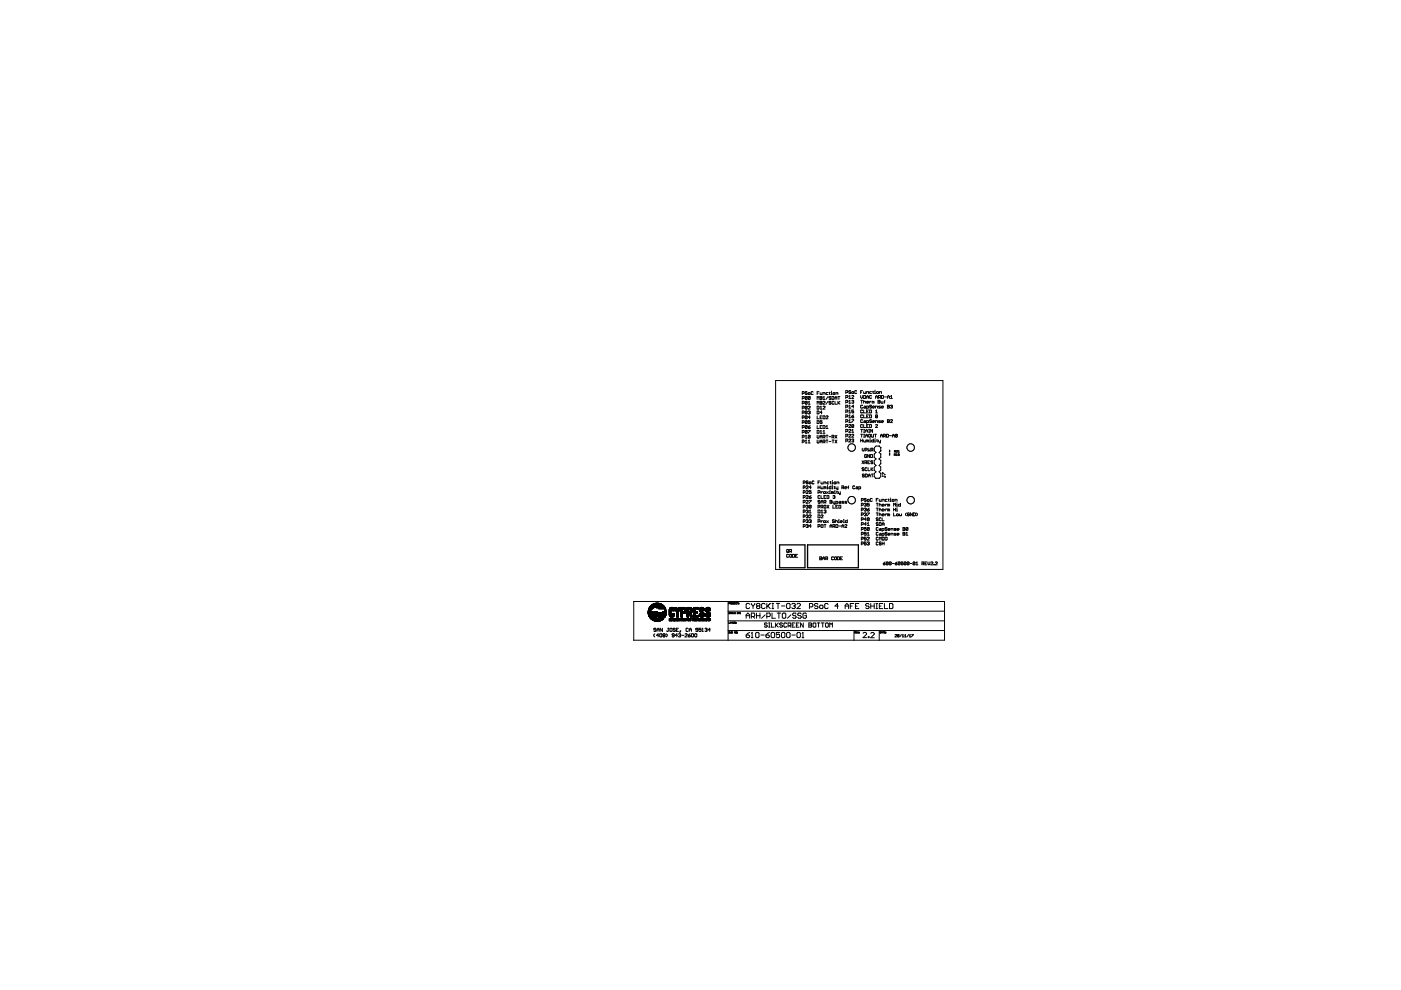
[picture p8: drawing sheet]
<svg xmlns="http://www.w3.org/2000/svg" width="297mm" height="210mm" viewBox="0 0 297 210" stroke-linecap="round" stroke-linejoin="round" font-family="sans-serif">
<path d="M165.3 115.5h5.4v4.9h-5.4zM171.2 115.5h10.8v4.9h-10.8z" fill="none" stroke="#000" stroke-width=".28"/>
<g fill="none" stroke="#000" stroke-width=".21">
<path d="M164.4 80.7h35.5v40h-35.5zM170.1 83.4h.4l-.1-.4h-.3v.7M170.1 84.5h.3l.1-.3-.4-.1v.6M170.1 85.5l.4-.1-.1-.3h-.3v.6M170.1 86.5h.3l.1-.3-.4-.1v.6M170.1 87.6l.4-.1-.1-.4h-.3v.7M170.1 88.6h.3l.1-.3-.4-.1v.6M170.1 89.6l.4-.1-.1-.3h-.3v.6M170.1 90.6l.4-.1-.1-.3h-.3v.6M170.1 91.7l.4-.1-.1-.4h-.3v.7M170.1 92.7l.4-.1-.1-.3h-.3v.6M170.1 93.7l.4-.1-.1-.3h-.3v.6"/>
<path d="M170.7 92.5l.2-.2v.6M170.7 93.5l.2-.2v.6M170.7 92.9h.4M170.7 93.9h.4M171.1 83.1h-.4l.1 .3h.3l-.1 .3-.3-.2M171.1 84.2h-.4v.4M171.1 85.2h-.4v.4M171.1 86.2h-.4v.4M171.1 87.2h-.4v.5M171.1 88.3h-.4v.4M171.1 89.3l-.3-.1-.1 .5M171.1 90.3h-.4v.4"/>
<path d="M171.1 91.4l-.3-.2-.1 .6M171.1 84.2v.4h-.4M171.1 85.2v.4h-.4M171.1 86.2v.4h-.4M171.1 87.2v.5h-.4M171.1 88.3v.4h-.4M171.1 89.3v.4h-.4M171.1 90.3v.4h-.4M171.1 91.4v.4h-.4M171.1 84.2l-.4 .4M171.1 85.2l-.4 .4M171.1 86.2l-.4 .4"/>
<path d="M171.1 87.2l-.4 .5M171.1 88.3l-.4 .4M171.1 89.3l-.4 .4M171.1 90.3l-.4 .4M171.1 91.4l-.4 .4M171.4 86.2h.4l-.4 .5h.4M171.4 87.2l.3-.1v.4M171.4 90.5h.3l.1 .2-.4 .1zM171.4 91.2h.4l-.4 .7M171.4 85.7h.4M171.4 85.3l.2-.2v.6M171.4 93.5l.2-.2v.6"/>
<path d="M171.4 93.9h.4M171.4 83.2l.4 .2-.1 .3-.3-.2zM171.6 87.5h.1M171.7 87.5v.3l-.3-.1M171.8 84.2v.4h-.4M171.8 89.2h-.4v.3h.4l-.1 .3-.3-.1M171.8 92.4v.4h-.4M171.8 84.2h-.4v.4M171.8 92.4l-.4-.1v.5M171.8 84.2l-.4 .4M171.8 88.5h-.4l.3-.3v.6M171.8 90.2l-.4 .3"/>
<path d="M171.8 92.4l-.4 .4M172.4 83.1h-.4l.1 .6 .3-.2M173.2 83.4h.3M173.2 84.7v-.6l.3 .2 .2-.2v.6M173.2 85.7v-.6l.3 .2 .2-.2v.6M173.2 86.1l.5 .1-.2 .5h-.3zM173.2 87.1l.5 .1-.2 .6h-.3zM173.2 88.2v.6h.5M173.2 89.2l.5 .1-.2 .5h-.3zM173.2 90.2v.6h.5M173.2 91.2l.5 .2-.2 .5h-.3zM173.2 92.3l.2 .6 .3-.1v-.5"/>
<path d="M173.2 93.3l.2 .6 .3-.1v-.5M173.7 83h-.5v.7M173.9 83.2l.1 .5h.3v-.5M173.9 84.1l.4 .1-.1 .5h-.3zM173.9 85.1l.4 .1-.1 .5h-.3zM173.9 92.9v-.4l.2-.2 .2 .2v.4M173.9 93.9v-.4l.2-.2 .2 .2v.4M173.9 84.4h.3M173.9 85.4h.3M173.9 86.7h.4M173.9 86.3l.2-.2v.6M173.9 91.5l.2-.3v.7"/>
<path d="M173.9 88.5h.2M173.9 90.5h.2M173.9 91.9h.4M173.9 92.6h.4M173.9 93.6h.4M174.3 88.2h-.4v.6h.4M174.3 89.2h-.4v.3h.4l-.1 .3-.3-.1M174.3 90.2h-.4v.6h.4M174.3 87.5h-.4l.3-.4v.7M174.5 83.7v-.5h.3l.1 .5M174.5 88.2l.4 .1-.1 .5h-.3zM174.5 90.2l.4 .1-.1 .5h-.3z"/>
<path d="M174.5 92.7h.3l.1-.3-.4-.1v.6M174.5 93.7h.3l.1-.3-.4-.1v.6M174.5 85.2h.4l-.4 .5h.4M174.5 86.2h.4l-.4 .5h.4M174.5 84.7h.4M174.5 84.3l.2-.2v.6M174.5 91.5l.2-.3v.7M174.5 91.9h.4M174.7 92.7l.2 .2M174.7 93.7l.2 .2M175.1 88.3h.5l-.5 .5h.5M175.1 90.8h.5"/>
<path d="M175.1 90.4l.2-.2v.6M175.1 92.3h.5M175.1 93.3h.5M175.3 92.3v.6M175.3 93.3v.6M175.6 83.2l-.5 .2 .1 .3h.4M175.6 84.1l-.5 .6M175.6 85.1l-.5 .6M175.8 83.2h.2M175.8 92.6h.4M175.8 93.6h.4M175.9 83.1l.1 .6"/>
<path d="M176.2 84.2h-.4l.4 .3-.1 .2-.3-.1M176.2 85.2h-.4l.4 .3-.1 .2-.3-.1M176.2 83.7h.2M176.2 83.2l.1 .5M176.3 82.9v.1M176.4 84.1l.4 .1-.1 .5h-.3zM176.4 92.7l.4-.1-.1-.3h-.3v.6M176.4 93.3h.4M176.6 83.4l.3-.2 .1 .3-.3 .2zM176.6 93.3v.6M176.6 92.7l.2 .2M176.8 85.2h-.4v.4h.4"/>
<path d="M177 84.7v-.4l.2-.2 .2 .2v.4M177 85.1v.6h.4M177 84.4h.4M177 92.3l.4 .6M177 93.3l.4 .6M177.2 83.7v-.5l.5 .2v.3M177.4 92.3l-.4 .6M177.4 93.3l-.4 .6M177.7 85.1v.6M177.7 84.1h.4M177.8 85.4l.3 .3M177.9 84.1v.6"/>
<path d="M178.1 85.1l-.4 .4M179.3 83.2h.3l.1-.3-.4-.1v.6M179.3 86.3h.3l.1-.3-.4-.1v.6M179.3 84.3h.3l.1-.4h-.4v.6M179.3 89.4h.3l.1-.3-.4-.1v.6M179.3 85.3h.3l.1-.3-.4-.1v.6M179.3 87.4h.3l.1-.4-.4-.1v.6M179.3 88.4h.3l.1-.3-.4-.1v.6M179.3 90.4h.3l.1-.3-.4-.1v.6M179.3 91.5h.3l.1-.4-.4-.1v.7M179.3 92.5h.3l.1-.3-.4-.1v.6M179.3 93.5h.3l.1-.3-.4-.1v.6"/>
<path d="M180 93.2h.4l-.4 .5h.4M180 84.5h.4M180 85.5h.4M180 86.5h.4M180 87.5h.4M180 88.6h.4M180 90.1h.4l-.4 .5h.4M180 92.2h.4l-.4 .5h.4M180 91.1h.4l-.4 .6h.4M180 84.1l.2-.2v.6M180 85.1l.2-.2v.6M180 86.1l.2-.2v.6"/>
<path d="M180 87.1l.2-.2v.6M180 88.2l.2-.2v.6M180 89.2l.2-.2v.6M180 89.6h.4M180.4 82.9l-.3-.1-.1 .2 .4 .3h-.4M180.6 83.9h.4l-.4 .6h.4M180.6 88.3h.3l.1 .2-.3 .1zM180.6 92.2h.4l-.4 .5h.4M180.6 85l.3-.1v.3M180.6 89h.4l-.4 .6M180.6 93.2l.3-.1v.3M180.6 91.7h.4"/>
<path d="M180.6 91.2l.2-.2v.7M180.7 83l.3 .1-.1 .3-.3-.1zM180.8 85.2h.1M180.8 93.4h.1M180.9 85.2v.3l-.3-.1M180.9 93.4v.3l-.3-.1M181 86.9h-.4v.3h.4l-.1 .3-.3-.1M181 90.1l-.1 .5-.3-.1M181 90.1h-.4v.4M181 86.2h-.4l.3-.3v.6M181 88l-.4 .3M181 90.1l-.4 .4"/>
<path d="M181.6 82.9h-.4v.4h.4M182.5 83.1h.2M182.5 83.9v.4l.2 .2 .2-.2v-.4M182.5 93.1v.6M182.5 84.9h.4M182.5 91h.4M182.5 92.1h.4M182.5 93.4h.4M182.7 84.9v.6M182.7 91v.7M182.7 92.1v.6M182.8 97.7l.4 .6"/>
<path d="M182.8 95v.4l.2 .3 .2-.3v-.4M182.9 86h-.4l.1 .5 .3-.1M182.9 87h-.4l.1 .5 .3-.1M182.9 88.1h-.4l.1 .5 .3-.1M182.9 90.1h-.4l.1 .5 .3-.1M182.9 82.8h-.4v.6M182.9 89.1h-.4l.1 .5 .3-.1M182.9 93.1v.6M183.1 83l.1 .4h.3v-.4M183.1 83.9h.4l-.1 .6h-.3zM183.1 85.2l.3-.1 .1 .4M183.1 86.9v.6h.4"/>
<path d="M183.1 88v.6h.4M183.1 90v.6h.4M183.1 92.7h.2M183.1 93.3l.1 .4h.3v-.4M183.1 84.9v.6M183.1 91h.2M183.1 91.7h.2M183.1 92.1h.2M183.2 97.7l-.4 .6M183.2 99.3h-.4l.4 .3-.1 .2-.3-.1M183.2 86.1l.3 .1v.3h-.3v-.2h.3M183.2 89.2l.3 .1v.3h-.3v-.2h.3"/>
<path d="M183.2 91v.7M183.2 92.1v.6M183.4 98.1h.3l.1-.3-.4-.1v.6M183.4 95.4h.3l.2-.3-.5-.1v.7M183.5 91.7v-.5l.2-.2 .2 .2v.5M183.5 92.7v-.4l.2-.2 .2 .2v.4M183.5 91.4h.4M183.5 92.4h.4M183.6 98.1l.2 .2M183.7 96.5h-.4l.1 .5 .3-.1v-.2h-.2M183.7 83.4v-.4h.4v.4M183.7 85.3h.4v-.2l-.4 .1 .2 .3h.2"/>
<path d="M183.7 86.5l.4-.1v-.3h-.4v.6M183.7 89.6l.4-.1v-.3h-.4v.6M183.7 84.5v-.4l.3-.2 .1 .2v.4M183.7 84.2h.4M183.7 87.2h.3M183.7 88.3h.3M183.7 90.3h.3M183.8 99.3h-.4v.4h.4M184 93.4l-.3-.1v.4M184 93.4h.1v.3M184 93.4v.3M184 98h.2"/>
<path d="M184 99.2v.6h.4M184.1 95v.7l.2-.3 .2 .3v-.7M184.1 86.9h-.4v.6h.4M184.1 88h-.4v.6h.4M184.1 90h-.4v.6h.4M184.2 92.2h.4l-.1 .5-.3-.1zM184.2 91h.2M184.2 91.7h.2M184.3 91v.7M184.4 96.4v.6l-.4-.6v.6M184.4 86.9l.4 .1-.1 .5h-.3zM184.4 88l.4 .1-.1 .5h-.3z"/>
<path d="M184.4 90l.4 .1-.1 .5h-.3zM184.4 93.3l.1 .4M184.4 93.7h.2M184.4 85.1v.4M184.4 97.7h-.4v.6h.4M184.5 93v.1M184.6 96.4l.4 .1-.1 .5h-.3zM184.7 85.1l-.3 .2M184.7 99.2v.6M184.7 95.4l.4-.1-.1-.3h-.3v.7M184.8 99.5l.3 .3M184.8 83l-.4 .1 .1 .3h.3"/>
<path d="M184.8 83.9h-.4v.5h.4M184.8 86h-.4l.4 .3-.1 .2-.3-.1M184.8 89.1h-.4l.4 .3-.1 .2-.3-.1M184.8 92.1l.1 .6 .3-.1v-.5M184.9 95.4l.2 .3M185 91v.7l-.4-.7v.7M185 83h.2M185 86.3h.4l-.1-.2-.3 .1 .1 .3h.2M185 89.4h.4l-.1-.2-.3 .1 .1 .3h.2M185 97.8h-.4l.4 .3v.2l-.4-.1M185.1 99.2l-.4 .4M185.1 85.2l-.2-.1v.4"/>
<path d="M185.1 82.9l.1 .5M185.1 85.2v.3M185.1 85.2h.2v.3M185.2 93.1v.6h-.3l-.1-.3 .4-.1M185.4 97.7h.1M185.4 95.5h.1M185.4 95.6l.3 .3M185.4 96.9v.1M185.4 97l.3 .3M185.4 99.7h.1M185.4 99.7l.3 .3M185.4 96.3v.7"/>
<path d="M185.4 83l.1 .4M185.4 83.4h.2M185.4 93.3l.1 .4M185.4 93.7h.2M185.4 92.1h.4M185.5 82.7v.1M185.5 93v.1M185.6 87.5h.5M185.6 89.6v-.4h.3l.2 .4M185.6 90.1h.5l-.5 .5h.5M185.6 87.1l.2-.2v.6M185.6 84.2h.5"/>
<path d="M185.6 84.5v-.4l.2-.2 .3 .2v.4M185.6 86.5v-.4l.5 .1v.3M185.6 92.1v.6M185.7 95.9h.1M185.7 98.6v.1M185.7 98.7l-.3 .3v.7M185.7 97.3l-.3 .3v.7l.3 .4M185.7 95.9l-.3 .4M185.7 97.3h.1M185.7 98.7h.1M185.8 93.3h.3M185.9 83l.4 .1-.1 .3-.4-.1z"/>
<path d="M185.9 93.2l.2 .5M186.1 88.1l-.2 .5-.3-.1M186.1 88.1l-.4-.1-.1 .5M186.1 88.1l-.5 .4M186.2 84.9l.4 .1-.1 .5h-.3zM186.2 85.2h.3M186.3 93.3v.3l.4 .1M186.3 84.3h.3l.1-.4h-.4v.6M186.4 95.9l.4 .4M186.4 97.3h.1M186.4 98.7l.3 .3v.7l-.3 .4 .3 .3M186.4 95.9h.1"/>
<path d="M186.4 98.7h.1M186.4 97.3l.4 .4M186.5 83.4v-.4h.3l.1 .4M186.5 84.3l.2 .2M186.7 86.1l-.4 .1 .4 .2-.4 .1M186.7 89.2l-.4 .1 .4 .2-.1 .1h-.3M186.7 93.3v.5l-.2 .1M186.7 92.7v-.4l.2-.2 .2 .2v.4M186.7 92.4h.4M186.7 96.9h.1M186.7 95.6h.1M186.7 95.6l-.3 .3"/>
<path d="M186.7 94.9h.1M186.7 94.9v.7M186.7 96.3v.7M186.7 97.6v.7M186.7 98.3h.1M186.7 98.3l-.3 .4M186.7 97l-.3 .3M186.7 96.3h.1M186.8 94.9l-.4-.3h-.7l-.3 .3v.7M186.8 85.1l.1 .4h.3v-.4M186.9 83.9h.4l-.1 .6h-.3zM186.9 86.3h.4l-.1-.2-.3 .1v.2l.3 .1"/>
<path d="M186.9 89.4h.4l-.1-.2-.3 .1v.2l.3 .1M187.3 92.5l.4-.1-.1-.3h-.3v.6M187.4 85.2h.2M187.5 92.5l.2 .2M187.5 84.2h.4M187.6 84.9l-.1 .6M188 92.1l.4 .1-.1 .5h-.3zM188.2 85.9l.4 .1-.1 .5h-.3zM188.2 84.2h.4M188.2 84.5v-.4l.2-.2 .2 .2v.4M188.2 89l.4 .1-.1 .5h-.3zM188.2 86.2h.3"/>
<path d="M188.2 89.3h.3M188.6 92.4h.4M188.8 84.5h.4M188.8 86l.3-.1v.3M188.8 89.1h.4l-.4 .5h.4M188.8 84.1l.2-.2v.6M189 86.2h.1M189.1 86.2v.3l-.3-.1M189.2 92.7v-.4l.2-.2 .2 .2v.4M189.2 92.4h.4M189.6 96.5l.2-.2-.2-.1v.4M189.6 95.8l.3-.2-.3-.1v.4"/>
<path d="M189.7 96.5l.1 .1M189.8 95.8l.1 .1M190 96.3l.1-.1v.4M190 96.6h.2M190 95.6h.3l-.3 .3h.3M190.2 92.2v.4h-.4M190.2 92.2l-.3-.1-.1 .5M190.2 92.2l-.4 .4M190.4 96.3h.2v.2h-.2M190.4 96.3h.1M190.4 96.3l.2 .1M190.4 95.9h.3"/>
<path d="M190.4 95.6l.2-.1v.4M166.8 116.6h.4l-.1 .5-.3-.1zM167 116.9l.2 .2M167.2 117.6h-.4v.4h.4M167.4 116.9l.4-.1-.1-.3h-.3v.6M167.5 117.5l.3 .1-.1 .6-.3-.2zM167.6 116.9l.2 .2M168 117.5l.5 .1-.1 .6h-.4zM168.7 117.8h.2M169.1 117.5h-.4v.7h.4M170.3 102.4l.4-.1-.1-.3h-.3v.6M170.3 103.4h.3l.1-.3-.4-.1v.6"/>
<path d="M170.3 104.5l.4-.1-.1-.4h-.3v.6M170.3 105.5l.4-.1-.1-.3h-.3v.6M170.3 106.5l.4-.1-.1-.3h-.3v.6M170.3 107.5l.4-.1-.1-.3h-.3v.6M170.3 108.6l.4-.1-.1-.4h-.3v.7M170.3 109.6h.3l.1-.3-.4-.1v.6M170.3 110.6l.4-.1-.1-.3h-.3v.6M170.3 111.6h.3l.1-.3-.4-.1v.6M170.9 103.1h.4l-.4 .5h.4M170.9 104.1h.4l-.4 .5h.4M170.9 105.2h.4l-.4 .5h.4M170.9 106.2h.4l-.4 .5h.4"/>
<path d="M170.9 107.2l.3-.1v.3M170.9 108.2l.3-.1v.4M170.9 109.3l.3-.1v.3M170.9 110.3l.3-.1v.3M170.9 111.3l.3-.1v.3M171.1 107.4h.1M171.1 108.5h.1M171.1 109.5h.1M171.1 110.5h.1M171.1 111.5h.1M171.2 107.4v.3l-.3-.1M171.2 108.5v.3l-.3-.1"/>
<path d="M171.2 109.5v.3l-.3-.1M171.2 110.5v.3l-.3-.1M171.2 111.5v.3l-.3-.1M171.3 102.1l-.3-.1-.1 .2 .4 .3h-.4M171.6 108.4l.2-.3v.7M171.6 102.3l.3-.1 .1 .3-.3 .1zM171.6 105.4h.3l.1 .2-.3 .1zM171.6 106.1h.4l-.4 .6M171.6 109.3h.4l-.4 .5h.4M171.6 110.3l.3-.1v.3M171.6 108.8h.4M171.8 110.5h.1"/>
<path d="M171.9 110.5v.3l-.3-.1M172 104h-.4v.4h.4l-.1 .2-.3-.1M172 107.2l-.1 .5-.3-.1M172 107.2l-.3-.1-.1 .5M172 103.3h-.4l.3-.3v.6M172 111.5h-.4l.3-.3v.6M172 105.1l-.4 .3M172 107.2l-.4 .4M172.6 102.1h-.4v.4h.4M173.4 102.3h.3M173.4 104.5h.4l.1-.4-.5-.1v.6M173.4 103v.6"/>
<path d="M173.4 107.5h.4l.1-.3-.5-.1v.6M173.4 108.1l.5 .1-.1 .6h-.4zM173.4 109.2l.5 .1-.1 .5h-.4zM173.4 110.6h.4l.1-.3-.5-.1v.6M173.4 111.6h.4l.1-.3-.5-.1v.6M173.4 103.3h.5M173.8 118.1l.4 .1-.1 .5h-.3zM173.8 118.4h.3M173.9 102h-.5v.6M173.9 105.2h-.5l.1 .5 .4-.1M173.9 106.2l-.4-.1-.1 .2 .5 .3h-.5M173.9 103v.6"/>
<path d="M174.1 108.4l.2-.3v.7M174.1 102.2l.1 .4h.3v-.4M174.1 103.2l.1 .4h.3v-.4M174.1 106.7v-.4l.2-.2 .2 .2v.4M174.1 107.5h.3l.1-.3-.4-.1v.6M174.1 109.3h.4l-.4 .5h.4M174.1 111.3h.4l-.1 .5-.3-.1zM174.1 104.2v.4M174.1 105.1v.6h.4M174.1 110.4v.4M174.1 106.4h.4M174.1 108.8h.4"/>
<path d="M174.3 107.5l.2 .2M174.4 104.2l-.3 .3M174.4 110.4l-.3 .2M174.4 118.7v-.4l.2-.2 .2 .2v.4M174.4 118.4h.4M174.6 110.5l.3-.1 .1 .3-.3 .1zM174.7 104.2l.3 .2-.1 .2-.3-.1zM174.7 102.6v-.4h.3l.1 .4M174.7 106.5l.4-.1-.1-.3h-.3v.6M174.7 107.2h.4l-.1 .5-.3-.1zM174.7 108.2l.3-.1v.4M174.7 105.4h.2"/>
<path d="M174.7 111.2h.4M174.9 103.3v.3M174.9 111.2v.6M174.9 103.3h.2v.3M174.9 103.3l-.2-.1v.4M174.9 106.5l.2 .2M174.9 108.5h.1M175 108.5v.3l-.3-.1M175.1 118.5l.4-.1-.1-.3h-.3v.6M175.1 105.1h-.4v.6h.4M175.2 104.2l.4 .4M175.2 110.4l.4 .4"/>
<path d="M175.3 118.5l.2 .2M175.3 105.1l.4 .1-.1 .5h-.3zM175.3 103.6h.3M175.3 103.2l.2 .4M175.3 107.1l.4 .6M175.5 102.9v.1M175.6 110.4l-.4 .4M175.6 104.2l-.4 .4M175.7 102.2l-.4 .1 .2 .3h.2M175.7 107.1l-.4 .6M175.9 104.6h.2M175.9 104.2l.1 .4"/>
<path d="M176 106.1l.4 .1-.1 .5h-.3zM176 111.8v-.4l.2-.2 .2 .2v.4M176 102.2h.2M176 103.9v.1M176 106.4h.3M176 111.5h.4M176.1 102.1l.1 .5M176.2 103v.6h-.3l-.1-.3 .4-.1M176.4 102.2l.1 .4M176.4 103.2l.1 .4M176.4 102.6h.2M176.4 103.6h.2"/>
<path d="M176.5 101.9v.1M176.5 102.9v.1M176.5 104.4v.2M176.5 104.4l-.2-.2v.4M176.5 104.4h.2v.2M176.6 105.2l.3-.1v.3M176.6 111.6h.3l.1-.3-.4-.1v.6M176.6 106.3v.3l.4 .1M176.6 107.1v.6h.4M176.7 118.2h-.4v.4h.4M176.8 102.3l.3-.1 .1 .3-.3 .1zM176.8 103.2h.2"/>
<path d="M176.8 105.4h.1M176.8 111.6l.2 .2M176.9 110.3h-.4l.4 .3-.1 .2-.3-.1M176.9 104.2l.1 .4M176.9 105.4v.3l-.3-.1M176.9 103.1l.1 .5M176.9 104.6h.2M177 103.9v.1M177 106.3v.5l-.2 .1M177.1 118.1l.3 .1-.1 .5-.3-.1zM177.1 110.5l.3-.1 .1 .4M177.1 110.2v.6"/>
<path d="M177.2 103.2v.3l.5 .1M177.2 106.7h.3l.2-.3-.5-.1v.6M177.2 111.2l.5 .1-.2 .5h-.3zM177.2 107.4h.2M177.3 104.2h.2M177.4 102.6v-.4h.4l.1 .4M177.4 104.1l.1 .5M177.6 118.1l.4 .1-.1 .5h-.3zM177.7 107.1h-.5v.6h.5M177.7 103.2v.5l-.3 .1M177.8 110.4l.1 .4M177.8 104.2v.3l.4 .1"/>
<path d="M177.8 110.8h.2M177.9 107.1l.4 .1-.1 .5h-.3zM177.9 110.1v.1M177.9 111.5h.4M178 106.3l.3 .1v.3h-.3v-.2h.3M178.2 104.2v.6l-.2 .1M178.2 110.6h.4l-.1-.2-.3 .1v.2l.3 .1M178.2 118.4h.2M178.5 103.4h.3l.1-.3-.4-.1v.6M178.5 111.8v-.4l.2-.2 .2 .2v.4M178.5 111.5h.4M178.6 118.1h-.4v.6h.4"/>
<path d="M178.7 103.4l.2 .2M178.8 110.2l.1 .6M178.8 110.8h.2M178.9 106.3l-.4 .1 .4 .2-.4 .1M179.1 103.4h.4l-.1-.2-.3 .1 .1 .3h.2M179.1 111.3h.4l-.4 .5h.4M179.5 106.3l-.4 .1 .4 .2-.4 .1M179.6 110.2v.6h-.3l-.1-.3 .4-.1M179.7 103.3h.3M180 103l-.1 .6M181.2 103.1h-.4l.1 .5 .3-.1M181.5 103.2l.3 .1v.3h-.3v-.2h.3"/>
<path d="M182.1 103.6l.4-.1-.1-.3h-.3v.6M182.6 106.1l.4-.1-.1-.3h-.3v.6M182.6 107.1l.4-.1-.1-.3h-.3v.6M182.6 108.1l.4-.1-.1-.3h-.3v.7M182.6 109.2l.4-.1-.1-.3h-.3v.6M182.6 110.2l.4-.1-.1-.3h-.3v.6M182.6 111.2l.4-.1-.1-.3h-.3v.6M182.6 112.2l.4-.1-.1-.3h-.3v.7M182.6 113.3l.4-.1-.1-.3h-.3v.6M182.6 114.3l.4-.1-.1-.3h-.3v.6M182.6 115.3l.4-.1-.1-.3h-.3v.6M183.3 100.6h-.5l.1 .2 .4 .1-.1 .2-.4-.1"/>
<path d="M183.3 107.8l.3-.1v.3M183.3 106.8l.3-.1v.3M183.3 108.9l.3-.1v.3M183.5 107h.1M183.5 108h.1M183.5 109.1h.1M183.5 100.5l.4 .1-.1 .5h-.3zM183.6 107v.3l-.3-.1M183.6 108v.4l-.3-.2M183.6 109.1v.3l-.3-.1M183.7 110.1h-.4l.3-.3v.6M183.7 111.1h-.4l.3-.3v.6"/>
<path d="M183.7 105.8h-.4l.4 .3-.1 .2-.3-.1M183.7 111.8h-.4v.3h.4l-.1 .4-.3-.1M183.7 112.9h-.4v.3h.4l-.1 .3-.3-.1M183.7 113.9h-.4v.3h.4l-.1 .3-.3-.1M183.7 114.9h-.4v.3l.3-.1 .1 .3h-.4M183.9 114h.4l-.4 .5h.4M183.9 108h.3l.1 .2-.3 .2zM183.9 108.8h.4l-.4 .6M183.9 115l.3-.1v.3M183.9 111l.2-.2v.6M183.9 113.1l.2-.2v.6M183.9 111.4h.4"/>
<path d="M183.9 113.5h.4M184 105.9l.3 .1-.1 .3-.3-.1zM184.1 115.2h.1M184.1 101.1v-.4l.2-.2 .2 .2v.4M184.1 100.8h.4M184.2 115.2v.3l-.3-.1M184.3 106.7h-.4v.3l.3-.1 .1 .3h-.4M184.3 109.9l-.1 .5-.3-.1M184.3 112v.4h-.4M184.3 112l-.3-.2-.1 .6M184.3 109.9l-.3-.1-.1 .5M184.3 107.7l-.4 .3"/>
<path d="M184.3 109.9l-.4 .4M184.3 112l-.4 .4M184.7 100.5h.4M184.9 100.5v.6M184.9 105.8h-.4l.1 .5 .3-.1M185.4 101v.1M185.4 101.1l.3 .3M185.7 101.4h.1M185.7 101.4h.7M185.7 100l-.3 .4v.7M185.7 100v.1M185.8 106.7h.4"/>
<path d="M185.8 107.7h.4M185.8 108.8h.4M185.8 106h.2M186 106.7v.6M186 107.7v.7M186 108.8v.6M186.2 110.9h-.4l.4 .4h-.4M186.2 112h-.4v.4h.4M186.2 109.9h-.4l.4 .3-.1 .2-.3-.1M186.2 114h-.4v.4h.4M186.2 113h-.4v.4h.4M186.2 105.7h-.4v.6"/>
<path d="M186.2 115h-.4v.4h.4M186.4 101.4h.1M186.4 109.1l.3-.1 .1 .4M186.4 107l.3-.1 .1 .4M186.4 105.9l.1 .4h.3v-.4M186.4 110.8l.4 .1-.1 .5h-.3zM186.4 106.7v.6M186.4 107.7v.7M186.4 108.8v.6M186.4 114.5v-.6l.2 .2 .2-.2v.6M186.4 108l.3-.1 .1 .5M186.5 112.1h.3v.4h-.3v-.3h.3"/>
<path d="M186.5 113.1l.3 .1v.3h-.3v-.2h.3M186.7 100.4h.1M186.7 100.4v.7l-.3 .3M186.8 115h-.4l.4 .4h-.4M186.8 109.9h-.4l.1 .5 .3-.1M187 108.1h.5l-.2-.2-.3 .1 .1 .4h.2M187 107.1h.5l-.2-.2-.3 .1v.2l.3 .1M187 114h.5l-.2 .5-.3-.1zM187 109.2h.5l-.2-.2-.3 .1v.2l.3 .1M187 109.8v.6h.5M187 106.3v-.4l.5 .1v.3M187 111.4v-.4l.2-.2 .3 .2v.4"/>
<path d="M187 112.5h.3l.2-.4h-.5v.6M187 113.5h.3l.2-.3-.5-.1v.6M187 114.9v.6M187 111.1h.5M187 115.2h.5M187.1 100.6v-.4l.6 .4M187.1 100.9v.1M187.1 101h.5v.3M187.3 119.5h.3l.1 .2-.3 .1zM187.5 114.9v.6M187.7 106.9v.4M187.7 107.9v.5"/>
<path d="M187.7 109v.4M187.7 113.9l.4 .1-.1 .5h-.3zM187.7 119.1l-.4 .4M188 106.9l-.3 .2M188 107.9l-.3 .2M188 109l-.3 .2M188.1 112l-.3-.2-.1 .3h.3l.1 .3h-.4M188.1 105.9l-.4 .1 .1 .3h.3M188.1 113h-.4l.4 .3-.1 .2-.3-.1M188.3 105.9h.2M188.3 112.2h.4l-.1-.1h-.3v.3l.3 .1M188.3 113.3h.4l-.1-.2-.3 .1v.2l.3 .1"/>
<path d="M188.3 119.3l-.3-.2-.1 .6M188.3 119.3v.4h-.4M188.3 119.3l-.4 .4M188.4 109.1h.2v.3M188.4 107l-.2-.1v.4M188.4 108l-.2-.1v.5M188.4 109.1l-.2-.1v.4M188.4 107h.2v.3M188.4 108h.2v.4M188.4 105.8l.1 .5M188.4 107v.3M188.4 108v.4"/>
<path d="M188.4 109.1v.3M188.7 106.3h.2M188.7 105.9l.1 .4M188.8 105.6v.1M188.9 112.5v-.4h.4v.4M188.9 113.5v-.4h.3l.1 .4M189 119.3l-.4-.2-.1 .6M189 119.3l-.2 .5-.3-.1M189 119.3l-.5 .4M189.1 106l.3-.1 .1 .3-.2 .1zM189.2 119.5h.4M189.5 107.3v-.6l.2 .2 .2-.2v.6"/>
<path d="M189.5 107.7v.7M189.5 108.8v.6h.4M189.5 108h.4M189.8 106.3v-.4l.4 .1v.3M189.8 119.5h.3l.1 .2-.3 .1zM189.9 107.7v.7M190 113.1h-.3v.2l.3 .1-.4 .1M190 112.1h-.3v.1l.3 .2-.4 .1M190.1 106.9l.1 .4M190.1 109.1l.3-.1 .1 .3-.3 .1zM190.1 107.9l.1 .5M190.1 107.3h.2"/>
<path d="M190.1 108.4h.2M190.2 112.2h.4l-.1-.1h-.3l.1 .4h.2M190.2 113.3h.4l-.1-.2-.3 .1v.2l.3 .1M190.2 106.6v.1M190.2 107.6v.1M190.2 119.1l-.4 .4M190.7 109l.1 .4 .3-.1v-.3M190.8 119.3v.4h-.4M190.8 119.3h-.4v.4M190.8 119.3l-.4 .4M190.9 106.7v.6l-.4-.1 .1-.3h.3M191.5 112.9l.4 .1-.1 .5h-.3z"/>
<path d="M191.5 111.8l.4 .2-.1 .5h-.3zM191.5 112.1h.3M191.5 113.2h.3M191.5 119.1h-.4v.4h.4l-.1 .3-.3-.1M192.1 113.5h.4M192.1 113.1l.2-.2v.6M192.1 119.3l-.1 .5-.3-.1M192.1 119.3l-.3-.2-.1 .6M192.1 119.3l-.4 .4M192.2 108.8l-.2 .2 .2 .4M192.5 112l-.4 .4M192.5 112l-.3-.2-.1 .6"/>
<path d="M192.5 112l-.1 .5-.3-.1M192.7 119.3l-.3-.2-.1 .6M192.7 119.3l-.1 .5-.3-.1M192.7 119.3l-.4 .4M192.8 108.9h-.4v.4l.3 .1 .1-.3h-.2M193 119.5h.4M193.4 108.8v.6l-.4-.6v.6M193.7 108.8l.4 .1-.1 .5h-.3zM194 119.3v.4h-.4M194 119.3h-.4v.4M194 119.3l-.4 .4M194.2 119.8h.4"/>
<path d="M194.2 119.4l.2-.3v.7M194.3 108.8l.2 .2-.2 .4M195.5 119.6l.4-.1-.1-.4h-.3v.7M195.7 119.6l.2 .2M196.1 119.5h.2M196.5 119.1h-.4v.7h.4M196.7 119.1v.5l.2 .2 .2-.2v-.5M197.4 119.3h.4l-.4 .5h.4M198 119.7l.1 .1zM198.3 119.3h.4l-.4 .5h.4M162.7 132.2l-.2-.1-.4 .1 .1 .3 .5 .2-.2 .3-.4-.2M163 132.1h.3"/>
<path d="M163 133h.3M163.1 132.1v.9M163.6 132.1v.9h.5M164.4 132.1v.9M164.6 132.5l.4 .5M165 132.1l-.6 .6M165.9 132.2l-.4-.1-.2 .3 .5 .1 .1 .3-.1 .2-.5-.2M166.8 132.2l-.2-.1-.4 .1v.6l.1 .2 .5-.2M167.1 132.7h.4l.2-.2-.2-.4h-.4v.9M167.4 132.7l.3 .3M168 132.5h.3M168.6 132.1h-.6v.9h.6"/>
<path d="M168.8 132.5h.3M169.4 132.1h-.6v.9h.6M170.3 132.1v.9l-.6-.9v.9M171.5 132.1h.4l.2 .1-.2 .3 .2 .3-.2 .2h-.4zM171.5 132.5h.4M172.5 132.1l.5 .1v.6l-.2 .2-.4-.2v-.6zM173.3 132.1h.5M173.5 132.1v.9M174.1 132.1h.6M174.4 132.1v.9M175.2 132.1l.4 .1v.6l-.1 .2-.5-.2v-.6zM175.9 133v-.9l.3 .3 .3-.3v.9"/>
<circle cx="180.6" cy="106" r=".78"/>
</g>
<path d="M188.6 96.1l.1 .4zM188.6 95.4l.1 .5z" fill="#000" stroke="#000" stroke-width=".21"/>
<circle cx="180.6" cy="106" r=".78" fill="#fff" stroke="#000" stroke-width=".21"/>
<circle cx="180.6" cy="94.9" r=".78" fill="none" stroke="#000" stroke-width=".21"/>
<circle cx="180.6" cy="94.9" r=".78" fill="#fff" stroke="#000" stroke-width=".21"/>
<circle cx="193.1" cy="94.9" r=".78" fill="none" stroke="#000" stroke-width=".21"/>
<circle cx="193.1" cy="94.9" r=".78" fill="#fff" stroke="#000" stroke-width=".21"/>
<circle cx="193.1" cy="106" r=".78" fill="none" stroke="#000" stroke-width=".21"/>
<circle cx="193.1" cy="106" r=".78" fill="#fff" stroke="#000" stroke-width=".21"/>
<g fill="none" stroke="#000" stroke-width=".21">
<path d="M134.3 127.5h66v8.2h-66zM137.4 129.7h1.9l-.4 .1M137.4 129.7h.9M137.4 129.6h.4M137.4 129.8l2 .1M137.4 129.6l.8 .1M137.4 129.9l2.1 .1M137.4 130h2.1M137.4 129.9h2M137.4 130l2.2 .1M137.4 129.6l.9 .2M137.4 129.8h1.7"/>
<path d="M137.4 129.6v.5M137.4 130.1l.1 .1M137.5 130.2h2.1M137.5 130.1h2.1M137.5 130.2v.2M137.5 130.2h2.2M137.5 130.4v.1M137.5 130.4h2.1M137.5 130.3h2.1M137.5 129.2h.2M137.5 130.5l.1 .1M137.6 130.5h1.8"/>
<path d="M137.6 129.1l.6 .1h-.7M137.6 129l-.1 .2M137.6 130.6h1.8M137.6 130.6l.1 .2M137.6 128.9h.8M137.6 128.9v.1M137.7 128.9h.9M137.7 130.7h1.6M137.7 130.8h1.5M137.7 128.8h3.3M137.7 130.8l.1 .2M137.7 129.2h-.2"/>
<path d="M137.7 128.8l-.1 .1M137.7 128.8h3.2M137.8 128.7h3.1M137.8 130.9h1.2M137.8 128.7l-.1 .1M137.8 131h.1M137.8 128.6h3M137.9 128.5h2.9M138 129v.1M138 131.2h2.7M138 128.4h2.7M138 131.2h2.6"/>
<path d="M138.1 131.3h2.5M138.1 128.3l-.3 .4M138.1 128.3h2.5M138.2 128.3h2.3M138.2 131.3h2.3M138.2 128.3h-.1M138.2 129.1l-.7 .1M138.2 131.4l-.2-.3h2.7l-.2 .3M138.2 131.4l.2 .1M138.2 131.4h2.2M138.3 128.2l-.1 .1M138.3 128.2h2.1"/>
<path d="M138.3 131.4h2.1M138.4 128.2h-.1M138.4 131.5h1.9M138.4 128.9l-.8 .1M138.4 131.5l.1 .1M138.4 128.1h1.9M138.5 128.1l-.1 .1M138.5 128.1h1.7M138.5 131.6h.1M138.5 131.6h1.7M138.6 131.6h1.5M138.6 128.8l-1 .1"/>
<path d="M138.6 131.6l.4 .1M138.7 128h1.3M138.7 131h-.9M138.8 128l-.3 .1M138.8 128h1.1M138.8 131.7h1.1M138.8 134.4l-.2 .2 .2 .4M138.9 129.7h.4M139 131.7h.7M139 131.7h.1M139 130.9l-1.2 .1M139.1 133.3h-.5l.5 .5h-.5"/>
<path d="M139.1 129.8v.1M139.2 128.8l1.9 .1M139.2 127.9h-.1M139.2 128.8h1.8M139.2 130.8l-1.5 .1M139.2 131.7h.1M139.3 130.7h-1.7M139.3 133.5h.4M139.3 133.9v-.5l.2-.2 .2 .2v.5M139.4 129.9l.3 .3M139.5 130.5h-2M139.5 127.9h.1"/>
<path d="M139.5 130.4l-2 .1M139.6 129.9h.4l-.2 .3zM139.6 129.9h.4M139.6 134.7h-.4l.3-.3v.6M139.6 127.9l.4 .1M139.6 130.3h-2.1M139.7 130.2l-.5 .6M139.7 130h.2M139.7 127.9l-.9 .1M139.7 130.6h1.4M139.8 130.1h.1M139.8 128.9v.1"/>
<path d="M139.8 128.9l1.3 .1M139.8 130.5h1.4M139.8 130.2h.1M139.8 130.4l-.3 .5h1.5l.1-.3M139.9 134.5h.4l-.1 .5-.3-.1zM139.9 131.7h-.5M139.9 130.4h1.3M140 130.3h1.2M140 130.4h-.1M140 128l.2 .1M140 130.2h1.2M140.1 130.2l-.1 .2"/>
<path d="M140.1 130.1h1.1M140.1 131.6l-.2 .1M140.1 130.1v.1M140.2 130h1.1M140.2 128.1l.2 .1M140.2 130l-.1 .1M140.3 131.5l-.2 .1M140.4 128.2l.1 .1M140.4 133.2v.7l-.4-.7v.7M140.4 129.8h.4M140.5 131.4l-.2 .1M140.5 128.3l.2 .1"/>
<path d="M140.6 129.7h.7M140.7 128.4l.1 .1M140.7 134.7h.2M140.7 134.7l-.2-.1 .2-.2 .3 .1-.1 .2M140.7 134.7l-.2 .1 .2 .2 .3-.1-.1-.2M140.8 128.5v.1M140.8 128.6l.1 .1M140.9 129.1h.2M140.9 128.7l.1 .1M141 128.8h.1M141 130.8h-1.5M141 128.8v.1"/>
<path d="M141 129.4h.2M141 128.9l.1 .1M141 130.7l-1.4 .1M141.1 130.7h-1.5M141.1 129.5h.1M141.1 129l-1.4 .1h1.4M141.1 129l.1 .2-.3-.1M141.1 129.5v.1M141.2 130.5h-1.5M141.2 130.5l-.1 .1M141.2 130.4v.1M141.2 129.4l-.2 .1h.2"/>
<path d="M141.2 129.4v.1M141.2 129.4h.1M141.2 130.3h-1.2M141.2 130.2v.2M141.2 130.2h-1.1M141.2 129.6l-.2 .1M141.2 134.4l.3 .2-.3 .4M141.2 129.5h.1M141.2 129.5l.1 .1M141.2 130.1v.1M141.3 129.6l-.9 .3 .4-.1M141.3 130l-1.2 .1"/>
<path d="M141.3 129.7l-.7 .1M141.3 130l-.1 .1M141.6 133.2h.2M141.7 133.2v.6h-.3M141.9 129.7h.3M141.9 129.4h.3M141.9 129.5h.3M141.9 130.2h.3M141.9 129.8h.3M141.9 129.6h.3M141.9 129.9h.3M141.9 130.1h.3"/>
<path d="M141.9 130h.3M141.9 129.3h.3M141.9 130.4h.3M141.9 130.3h.3M141.9 129.2v1.2M141.9 130.4v.1M141.9 131.4h.1M141.9 131.3h.1M141.9 130.5h.5M141.9 131.2h.1M141.9 131.3h.3l-.3 .1M141.9 129.2h.4"/>
<path d="M141.9 130.4l.4 .1M141.9 131.6h.3M141.9 131.2h.3M141.9 130.5l.1 .1M141.9 130.5h1M141.9 129.1h1M141.9 129.1v.1M142 130.6h.9M142 130.6v.1M142 129h.9M142 129l-.1 .1M142 130.7h.1"/>
<path d="M142 133.3h.5l-.1 .6-.4-.1zM142 131.2v.1M142 131.4v.1M142 130.7h.8M142 128.9h.8M142.1 128.9l-.1 .1M142.1 130.7l.5 .1M142.1 130.7h.7M142.1 128.9h.6M142.1 128.9h.1M142.2 128.8l-.1 .1M142.2 130.8h.4"/>
<path d="M142.2 129.3v1.1M142.2 128.8h.5M142.2 131.2l-.3-.1v.5h.3l-.3-.1M142.2 129.2h-.3M142.2 130.4l.2 .1M142.2 129.2v.1M142.2 131.2h-.2M142.3 129.2h-.1M142.3 131.4h.5M142.3 131.3h.2M142.3 131.2h.2M142.3 131.5h.2"/>
<path d="M142.3 131.6h.2M142.4 128.8h-.2M142.4 129.1l-.1 .1M142.5 129.1l.1 .1M142.5 130.5h.4M142.5 128.8l.3 .1M142.6 129.2h.4M142.6 130.5h.4M142.6 129.2h.1M142.6 131.3h.2M142.6 131.5l-.1-.2v.3h-.2v-.5l.3 .3 .2-.3v.5l-.1-.2-.1 .1M142.6 130.4h.4"/>
<path d="M142.6 129.4h.4M142.6 130.2h.4M142.6 130.1l.4 .1M142.6 129.3h.4M142.6 129.5h.4M142.6 130.3h.4M142.6 129.2v.3M142.6 130.2v.2M142.6 130.4l-.1 .1M142.6 129.5h.1M142.7 131.2h.1M142.7 130.1l-.1 .1"/>
<path d="M142.7 131.5h.1M142.7 131.6h.1M142.8 130.7l-.2 .1M142.8 131.3l-.5 .1M142.8 128.9l.1 .1M142.9 129v.1M142.9 130.6l-.1 .1M142.9 129.1v.1M142.9 130.6h.1M142.9 131.4h.1M142.9 131.3h.1M142.9 131.2l.4 .1"/>
<path d="M142.9 131.5h.4M142.9 134.7h-.3v-.3l.3 .1v.4l-.1 .1-.3-.1M142.9 130.5h.1M142.9 129.1h-1M142.9 131.6h.4M142.9 131.4h.4M142.9 131.3h.4M142.9 131.2h.4M142.9 129.2l.1 .1M142.9 130.5v.1M143 129.3v.2M143 130.2v.2"/>
<path d="M143 129.5h-.1M143 130.4l-.1 .1M143 131.2v.4M143.1 128.8h.3l.2 .6 .2-.6M143.1 128.8h.3M143.1 128.8h.1M143.1 128.8l.4 1.1M143.1 128.9h.4M143.2 128.9h.3M143.2 131.4h.1M143.2 129h.3M143.2 133.3h-.5l.5 .5h-.5"/>
<path d="M143.2 131.2v.1M143.2 129.1h.3M143.2 131.3h-.1M143.2 131.4v.1M143.2 129.1h.4M143.2 129.2h.4M143.2 131.6h.1M143.3 131.2l-.4-.1v.5h.3M143.3 129.3h.3M143.3 131.2v.1M143.3 131.3l-.1 .1M143.3 131.5l-.1 .1"/>
<path d="M143.3 131.3h-.1M143.3 129.3h.7M143.3 131.3h.1M143.3 131.4v.1M143.3 129.4h.7M143.3 129.5h.7M143.3 129.5h.6M143.4 129.6h.5M143.4 131.4h.1M143.4 131.3h.1M143.4 131.2h.1M143.4 129.7h.5"/>
<path d="M143.4 133.5h.2M143.4 131.6h.3M143.4 131.3h.3l-.3 .1M143.4 131.2h.3M143.4 129.8h.4M143.5 129.9h.3M143.5 130.5h.3M143.5 130.2h.3M143.5 130.7h.3M143.5 130.1h.3M143.5 130h.3M143.5 129.9v.9"/>
<path d="M143.5 131.2v.1M143.5 131.4v.1M143.5 130.6h.3M143.5 130.4h.3M143.5 130.3h.3M143.5 130.8h.1M143.6 134.7h-.4l.3-.3v.6M143.7 129.3h.3M143.7 131.2l-.3-.1v.5h.3l-.3-.1M143.7 129.2h.4M143.7 131.2h-.2M143.8 130.8h-.3"/>
<path d="M143.8 129.9v.9M143.8 131.4h.1M143.8 131.3h.1M143.8 131.2h.4M143.8 131.5h.4M143.8 128.8h.4M143.8 131.2h.3M143.8 133.2h-.4v.7h.4M143.8 134.5l.4-.1v.3M143.8 129.8h-.4M143.9 129.7l-.5 .1M143.9 128.8h-.1"/>
<path d="M143.9 131.1v.4M144 131.2l.1 .1M144 131.1l.1 .1M144.1 131.1h-.3v.5h.3M144.1 129.2h-.4M144.1 131.4h.1M144.1 131.3h.1M144.1 134.7h.1M144.1 129.1h-.4M144.1 131.3v.2M144.1 131.5h-.1M144.1 129.1h-.3"/>
<path d="M144.1 131.2h.1M144.1 129h-.3M144.1 131.6h-.1M144.1 128.9l-.3 .1M144.1 131.6h-.3M144.2 128.9h-.4M144.2 128.8h.1M144.2 131.5l-.1 .1M144.2 131.2v.3M144.2 128.8l-.4 1.1M144.2 133.8l.1 .1zM144.2 134.7v.3l-.4-.1"/>
<path d="M144.3 131.4h.1M144.3 131.3h.1M144.3 131.2h.3M144.3 133.9l-.2 .2M144.4 130.5h.3M144.4 129.7l1 .1M144.4 129.7h.3M144.4 129.4h.3M144.4 129.5h.3M144.4 130.2h.3M144.4 129.8h1M144.4 129.6h.3"/>
<path d="M144.4 129h1M144.4 129.9h.9M144.4 130.7h.3M144.4 130.1h.3M144.4 130h.8M144.4 130h.7M144.4 129.3h.3M144.4 129.2h.3M144.4 129.1h1M144.4 128.9h.9M144.4 128.8h.7M144.4 128.9l.9 .1"/>
<path d="M144.4 128.8l.8 .1M144.4 130.6h.3M144.4 130.4h.3M144.4 130.3h.3M144.4 128.8v2M144.4 131.1v.4M144.4 130.8h.1M144.4 128.8h.1M144.5 131.2v.1M144.5 131.1l.1 .1M144.5 131.1h-.2v.5h.3M144.5 131.5l.1 .1"/>
<path d="M144.5 131.3h.2M144.5 134.7h.5M144.5 131.4h.2M144.5 131.3v.2M144.6 131.6h-.1M144.6 131.6h-.3M144.6 131.6h.1M144.6 131.2h.1M144.6 131.2l.1 .1M144.7 131.3l-.1 .2h-.3M144.7 130.8h-.3M144.7 130.8h.1"/>
<path d="M144.7 129.1v1.7M144.7 129.7v.1M144.7 130.1h.1M144.7 129.1h.1M144.8 131.4h.1M144.8 131.3h.1M144.8 131.2h.1M144.8 131.6h.3M144.8 131.3l.3 .1M144.8 131.2h.3M144.9 131.2v.1M144.9 131.4v.1"/>
<path d="M145 129.1l.1 .1M145 131.3l-.2 .1M145 128.8h.1M145.1 129.7h.3M145.1 129.2h.3M145.1 129.2h.1M145.1 131.2l-.3-.1v.5h.3l-.3-.1M145.1 131.2h-.2M145.1 129.6h.3M145.1 129.7l-.1 .1M145.1 128.8l.2 .2M145.1 129.2v.4"/>
<path d="M145.1 129.4h.3M145.1 129.5h.3M145.1 129.3h.3M145.1 129.6v.1M145.2 131.4h.1M145.2 131.3h.1M145.2 131.2h.3M145.2 131.5h.3M145.2 134.5h.5l-.5 .5h.5M145.3 130l-.3 .1M145.3 131.1v.4M145.3 129l.1 .1"/>
<path d="M145.4 129.8l-.1 .2M145.4 129.1h.1M145.4 129.1v.1M145.4 129.1h-1M145.4 131.2l.1 .1M145.4 131.1l.1 .1M145.4 129.7v.1M145.4 131.1h-.2v.5h.3M145.4 129.2v.5M145.5 131.4h.1M145.5 131.3h.1M145.5 131.5h-.1"/>
<path d="M145.5 131.3v.2M145.5 131.2h.1M145.5 131.6h-.1M145.5 131.6h-.3M145.5 131.5v.1M145.5 131.2v.3M145.7 130.5h.3M145.7 129.7h1M145.7 129.4h.3M145.7 129.5h.3M145.7 130.2h.3M145.7 129.8h.9"/>
<path d="M145.7 129.6h.3M145.7 129h1M145.7 129.9h.8M145.7 130.7h.3M145.7 130.1h.3M145.7 130h.9M145.7 129.9h.9M145.7 130h.3M145.7 128.8v2M145.7 129.3h.3M145.7 129.2h.3M145.7 129.1h1"/>
<path d="M145.7 128.9h.9M145.7 128.8h.7M145.7 128.9l.9 .1M145.7 128.8l.8 .1M145.7 129.8h1M145.7 130.6h.3M145.7 130.4h.3M145.7 130.3h.3M145.7 130.8h.1M145.7 128.8h.1M145.9 131.4h.1M145.9 131.3h.1"/>
<path d="M145.9 131.1v.5zM145.9 131.2h.1M145.9 131.5h.1M145.9 131.6h.1M145.9 133.3h-.4l.1 .6 .3-.1M145.9 134.7h.4l.1 .2-.4 .1zM146 130.8h-.3M146 129.1v1.7M146 130.8h.1M146 129.7h.1M146 129.1h.1M146.1 131.4h.1"/>
<path d="M146.1 131.3h.2M146.1 131.1l.3 .3 .1-.3v.5l-.3-.3-.1 .3zM146.1 131.2l.1 .1M146.1 131.5h.1M146.1 131.6h.1M146.1 131.4h.4M146.1 131.3h.4M146.1 131.2h.1M146.1 133.5h.5M146.1 133.9v-.5l.3-.2 .2 .2v.5M146.2 131.3l.2 .3M146.2 130h.1"/>
<path d="M146.2 130h.4M146.2 130l.2 .7M146.3 131.4h.2M146.3 130.2h.3M146.3 130.1h.3M146.3 131.5h.2M146.3 130.3h.3M146.3 130.4h.3M146.3 131.6h.2M146.3 129.1h.1M146.3 130.5h.4M146.3 130.4h.4"/>
<path d="M146.4 131.3h.1M146.4 131.2h.1M146.4 130.5h.3M146.4 134.4l-.5 .3M146.4 129.2h.3M146.4 129.1v.5M146.4 128.8l.2 .1M146.4 130.6l.3 .1M146.4 130.6h.3M146.4 130.7h.3M146.4 130.7v.1M146.4 130.8h.3"/>
<path d="M146.4 129.4h.3M146.4 129.5h.3M146.4 129.6h.3M146.4 129.6l-.1 .1M146.4 129.3h.3M146.5 129.9l.1 .1M146.5 130l.1 .1M146.6 130.1l.1 .7M146.6 128.9l.1 .2M146.6 129.8l-.1 .1M146.7 134.4l.3 .1-.1 .5-.3-.1zM146.7 129.1v.1"/>
<path d="M146.7 129.7l-.1 .1M146.7 131.1l.4 .1zM146.7 129.6l-.3 .1M146.7 131.2h.4M146.7 129.2v.4M146.7 130.8h.1M146.7 129.6v.1M146.9 131.4h.1M146.9 131.3h.1M146.9 131.5h.1M146.9 131.2v.4l.1-.4M146.9 131.6h.1"/>
<path d="M147 130.5h1v.3M147 129.7h.9M147 129.4h.3M147 129.5h.3M147 130.2h.3M147 129.8h.9M147 129.6h.3M147 129h1M147 130.5h1M147 130.7h1M147 130.1h.3M147 130h.3"/>
<path d="M147 129.9h.9M147 128.8v2M147 129.3h.3M147 129.2h.3M147 129.1h1M147 128.9h1M147 128.8h1M147 129.6l.9 .1M147 130.6h1M147 130.4h.3M147 130.3h.3M147 130.8h.1"/>
<path d="M147 128.8h.1M147.2 131.4l.1 .1M147.2 131.3h.1M147.2 131.3h.3M147.2 131.5h.1M147.2 131.4h.1M147.2 131.2v.3M147.2 131.5v.1M147.2 131.2h.3M147.2 131.6h.1M147.2 131.2h.1M147.3 134.5h.4l-.1 .5-.3-.1z"/>
<path d="M147.3 131.3v.2M147.3 131.6h.1M147.3 131.5h.1M147.3 131.2v.1M147.3 129.1v.5M147.3 130v.5M147.3 129.6l.1 .1M147.3 130.5h.1M147.4 129.1h-.1M147.4 130h-.1M147.4 131.6h-.1M147.4 131.2v.1"/>
<path d="M147.4 131.3h.1M147.4 131.3v.1M147.4 131.5h.1M147.4 131.4h.1M147.4 131.4v.1M147.5 131.5l-.2 .1M147.5 131.6h-.3M147.5 131.2v.1M147.5 131.5h-.1M147.5 131.3v.2M147.5 131.5h.1M147.7 131.4h.1"/>
<path d="M147.7 131.3h.1M147.7 131.1l.2 .3 .2-.3v.5l-.1-.3-.2 .2-.1-.2v.3zM147.7 131.2l.1 .1M147.7 131.5h.1M147.7 131.6h.1M147.7 131.4h.4M147.7 131.2h.1M147.8 131.4h.3M147.9 129.6l-.5 .1M147.9 129.6v.1M147.9 129.9l-.9 .1M147.9 129.7v.2"/>
<path d="M147.9 129.9v.1M147.9 131.3h.2M148 131.2h.1M148 133.5h-.4v-.3l.4 .1v.5h-.5M148 131.5h.1M148 131.6h.1M148 128.8h.1M148 130.8h-1M148 128.8v.3h-1M148 130.8h.1M148.1 131.3l-.4 .1M148.2 131.4h.1"/>
<path d="M148.2 131.3h.1M148.2 131.5h.2M148.2 131.3v.1M148.2 131.4l.1 .2M148.2 131.6h.3M148.2 131.2h.3M148.3 131.2h.2M148.3 129.4h.3M148.3 131.6h.2M148.3 130.2h.3M148.3 129.3h.3M148.3 130.4l.3 .1"/>
<path d="M148.3 130.4h.3M148.3 130.3h.3M148.3 129.2v.1M148.3 130.2v.2M148.3 130.4v.1M148.3 129.3v.1M148.3 131.2l-.1 .1M148.3 131.6h.1M148.3 130.5h.4M148.3 129.2h.3M148.3 129.5h.4M148.3 130.2h.1"/>
<path d="M148.3 130.5v.1M148.3 129.1v.1M148.3 129.4v.1M148.3 129.5l.5 .1M148.3 130.5h1M148.3 129.1h1M148.3 130.6l.2 .1M148.3 129.1h.1M148.3 129.5l.1 .1M148.3 129.6h.5M148.3 129h1M148.3 130.6h1"/>
<path d="M148.3 129v.1M148.3 131.5h.1M148.3 131.2v.3M148.4 129.6l.1 .1M148.4 129h.8M148.4 129.6l.5 .1M148.4 130.6h.8M148.4 129h-.1M148.4 129.7h.5M148.4 130.7h.8M148.4 128.9h.8M148.4 131.2l.1 .1"/>
<path d="M148.5 131.4h.1M148.5 131.3h.1M148.5 129.7l.5 .1M148.5 130.7h.6M148.5 129.7l.1 .1M148.5 131.3v.2M148.5 131.5h-.1M148.5 128.9h.6M148.5 128.9l-.1 .1M148.5 131.6h.1M148.5 129.8h.6M148.5 131.2l.1 .1"/>
<path d="M148.5 131.5v.1M148.6 131.5h-.2M148.6 128.8h.4M148.6 131.3v.2M148.6 130.2h.1M148.6 131.5h-.1M148.6 130.8h.4M148.6 129.8l.5 .1M148.6 129.8l.2 .2M148.6 129.3v.1M148.6 129.3h.1M148.6 130.2v.3"/>
<path d="M148.6 129.2h-.3M148.6 129.4l.5 .4M148.6 129.2v.1M148.6 130.5h.1M148.6 129.2h.1M148.7 129.9h.5M148.7 133.2h-.5v.3l.3-.1 .2 .4h-.5M148.7 131.4h.1M148.7 131.3h.1M148.7 131.2l.3 .1M148.7 131.5h.1M148.7 129.9l.5 .1"/>
<path d="M148.7 131.6h.1M148.7 131.4h.3M148.7 131.3h.3M148.7 131.2h.3M148.7 130.5h.2M148.7 129.1l-.1 .1M148.7 128.8l-.2 .1M148.8 130h.4M148.8 130l.5 .1M148.8 131.4h.2M148.8 131.4l.3 .2-.2-.2M148.8 129.1l.2 .1"/>
<path d="M148.8 128.8h.1M148.8 130l.2 .2M148.9 130.5h.4M148.9 131.5h.1M148.9 133.9h.2M148.9 133.3l.1-.1v.7M148.9 130.1h.4M148.9 131.6h.1M148.9 131.2v.1M148.9 131.3h.1M148.9 131.3v.1M148.9 130.2h.4"/>
<path d="M148.9 129.2h.4M148.9 131.4h.1M149 131.2l-.3-.1v.5l.1-.4M149 130.5h-.1M149 131.2h.1M149 129.2h.3M149 130.4h.3M149 130.2h.3M149 129.2v.1M149 128.8l.1 .1M149 130.2v.1M149 131.4h-.1"/>
<path d="M149 129.4h.3M149 129.4l.3 .1M149 129.3v.1M149 130.3v.1M149 129.3h.3M149 130.3h.3M149 130.4v.1M149 131.2v.1M149 131.3v.1M149.1 129.8l.1 .1M149.1 128.9l.1 .1M149.2 131.4h.1"/>
<path d="M149.2 131.3h.1M149.2 131.2h.3M149.2 131.5h.1M149.2 131.6h.1M149.2 131.4h.3M149.2 131.3h.3M149.2 130.7l-.4 .2-.3-.2M149.2 129.9l.1 .2M149.2 129h.1M149.2 131.2v.4v-.5l.3 .1M149.2 130.6v.1M149.3 129v.1"/>
<path d="M149.3 129.1v.1M149.3 129.1h-1M149.3 130.5l-.1 .1M149.3 130.1v.1M149.3 130.5h.1M149.3 130.2v.1M149.3 129.2v.1M149.3 131.4h.1M149.3 130.4l-.3 .1M149.3 129.3v.2M149.3 130.3v.1M149.3 130.4v.1"/>
<path d="M149.4 131.5h.1M149.4 131.6h.1M149.4 131.3h.1M149.4 131.2v.1M149.4 131.3v.1M149.5 133.3l.3-.1v.3M149.5 131.3v.3l-.2-.2M149.5 131.2v.1M149.6 129.4h.3M149.6 130.2h.3M149.6 129.3h.3M149.6 130.4l.3 .1"/>
<path d="M149.6 130.4h.3M149.6 130.3h.3M149.6 129.2v.1M149.6 130.2v.2M149.6 130.4v.1M149.6 129.3v.1M149.6 131.4l.1 .1M149.6 131.3h.1M149.6 130.5h.5M149.6 131.5h.2M149.6 129.2h.3M149.6 129.5h.4"/>
<path d="M149.6 131.4h.1M149.6 129.5l.1 .2M149.6 131.5v.1M149.6 130.2h.1M149.6 129.1h.1M149.6 129.4v.1M149.6 131.3v.2M149.6 130.5v.1M149.6 129.1v.1M149.6 129.5l.5 .1M149.6 129.1h1M149.6 131.6h.3"/>
<path d="M149.6 130.6l.1 .1M149.6 131.6h.1M149.6 129.6h.5M149.6 129h1M149.6 130.6h1M149.7 131.6h.2M149.7 133.5h.1M149.7 129.6l.5 .1M149.7 131.6h.1M149.7 129h.8M149.7 130.6h.9M149.7 129l-.1 .1"/>
<path d="M149.7 130.7h.1M149.7 129.7l.2 .1M149.7 129.7h.5M149.7 130.7h.8M149.7 128.9h.8M149.7 131.5h.1M149.7 131.2v.3M149.8 128.9l-.1 .1M149.8 129.7l.5 .1M149.8 130.7h.7M149.8 130.7v.1M149.8 133.5v.4l-.3-.1"/>
<path d="M149.8 131.2l.1 .1M149.9 131.4h.1M149.9 131.3h.1M149.9 128.8l.5 .1M149.9 129.8h.5M149.9 131.3v.2M149.9 131.5h-.1M149.9 130.8h.4M149.9 129.8l.1 .2M149.9 130.2h.1M149.9 129.8l.5 .1M149.9 129.2v.1"/>
<path d="M149.9 130.2v.2M149.9 129.3l.7 .8M149.9 130.4l.1 .1M149.9 131.6h.1M149.9 129.2h-.3M149.9 128.8l-.1 .1M149.9 131.2l-.3 .1 .3-.1M149.9 131.2l-.3 .1M149.9 131.2l.1 .1M149.9 129.2h.1M150 131.5h-.2M150 129.9h.5"/>
<path d="M150 131.3v.2M150 131.5l-.1 .1M150 130.5h.1M150 129.9l.5 .1M150 130l.2 .1M150.1 131.2h.1M150.1 129.1l-.2 .1M150.1 128.8h-.2M150.1 131.3h.1M150.1 130h.5M150.1 131.4h.5M150.1 131.3h.5"/>
<path d="M150.1 131.4h.2M150.1 131.5h.2M150.1 130l.5 .1M150.1 131.6h.2M150.1 129.1l.2 .1M150.2 128.8h.1M150.2 130.5h.4M150.2 130.1h.4M150.2 131.3h.2M150.2 130.1l.1 .1M150.2 131.6h.1M150.3 131.2h.1"/>
<path d="M150.3 130.2h.3M150.3 129.2h.3M150.3 130.5h-.3M150.3 129.2h.1M150.3 130.2h.1M150.3 130.4h.3M150.3 129.2v.1M150.3 130.2v.1M150.3 129.4h.3M150.3 129.3h.3M150.3 129.4l.3 .1M150.3 130.3h.3"/>
<path d="M150.3 129.3v.1M150.3 130.3v.1M150.3 130.4v.1M150.4 131.4h.1M150.4 131.5h.1M150.4 131.6h.1M150.4 128.9h.1M150.5 131.3h.1M150.5 128.9v.1M150.5 131.2h.1M150.5 130.7l-.3 .2-.4-.1M150.5 130.7h.1"/>
<path d="M150.5 129h.1M150.6 133.5h-.5l.4-.3v.7M150.6 129v.2M150.6 130.5l-1 .1M150.6 131.1l-.1 .3-.1-.3-.2 .3-.2-.3 .2 .5M150.6 131.1l-.1 .5-.2-.3-.1 .3M150.6 129.1h-1M150.6 131.1l-.1 .1M150.6 130.5l-.1 .2M150.6 130.1v.1M150.6 130.5h.1M150.6 130.2v.1"/>
<path d="M150.6 129.2v.1M150.6 130.4l-.3 .1M150.6 129.3v.2M150.6 130.3v.1M150.6 130.4v.1M154.3 131.6h46M154.3 129.6h46M154.3 133.7h46M154.4 127.5v8.2M154.5 129.8l.2 .1-.1 .2h-.1zM154.5 128l.2-.1-.1-.1h-.1v.3M154.5 131.9v.3h.2"/>
<path d="M154.5 133.9l.2 .1-.1 .2h-.1zM154.8 128h.2M154.8 132.2l.1-.3 .1 .3M154.8 133.9v.3h.2v-.3M154.8 132h.2M154.9 128l.1 .1M154.9 130l.1 .1M155 129.8h-.2v.3M155 129.8v.1M155 127.9l-.2-.1v.3M155 129.9l-.2 .1M155 127.9v.1"/>
<path d="M155.1 131.9l.1 .1M155.1 130h.2M155.1 130.1l.1-.3 .1 .3M155.2 127.8h.1v.3l-.2-.1zM155.2 132v.2M155.3 134h-.2l.1 .2h.1l-.1-.1M155.3 131.9l-.1 .1M155.4 129.8v.3h.2v-.3M155.4 132h.1M155.5 127.8h.1M155.6 127.8v.2h-.2M155.6 131.9h-.2v.3h.2"/>
<path d="M155.7 127.9h.1M155.7 132.1h.2M155.8 132.1l.1 .1M155.9 132.1v-.2h-.2v.3M155.9 127.8h-.2v.3h.2M155.9 129.8v.3l-.2-.3v.3M155.9 133.9v.3l-.2-.3v.3M156 132h.1M156 132.1h.1M156 134h.2v.2zM156.2 127.8h-.2l.1 .3 .1-.1M156.3 129.8l.2 .1v.2h-.2z"/>
<path d="M156.3 134.1h.1M156.3 130h.2M156.3 127.8h.2M156.3 134.2h.1M156.4 127.8v.3M156.6 127.9h.1M156.6 128.1h.1M156.6 128v.1M156.6 129.8v.1M156.6 128h.1M156.6 129.9l.1 .1M156.7 130v.1"/>
<path d="M156.8 129.9l-.1 .1M156.8 129.8v.1M156.9 130h.1M156.9 130.1h.1M158.2 131.1v-.7l.4-.4 .3 .4v.7M158.2 134.6h.5l.2 .4-.2 .2h-.3l-.2-.2zM158.2 130.5h.7M158.9 128.1l-.2-.2h-.3l-.2 .2v.7l.2 .2h.3l.2-.2M158.9 134.1l-.7 .5M159.3 127.9l.4 .6M159.3 130.7h.6l.1-.2-.1-.5h-.6v1.1M159.3 135.2h.4"/>
<path d="M159.3 134.3l.2-.2v1.1M159.7 128.5v.5M159.7 130.7l.3 .4M160 127.9l-.3 .6M160.2 134.3l.2-.2h.4l.1 .2v.7l-.1 .2h-.4l-.2-.2zM160.4 130v1.1M160.4 130.5h.7M160.6 128.5l-.2-.2 .2-.4h.3l.2 .2-.2 .4M160.6 128.5l-.2 .2 .2 .3h.3l.2-.2-.2-.3M160.6 128.5h.3M161.1 130v1.1M161.3 134.6h.7"/>
<path d="M162.2 128.1l-.2-.2h-.3l-.2 .2v.7l.2 .2h.3l.2-.2M162.2 130.4l-.7 .7M162.4 134.6h.5l.2 .4-.2 .2h-.3l-.2-.2zM162.6 127.9v1.1M162.6 130.7h.5l.2-.2-.2-.5h-.5v1.1M162.6 128.7l.7-.8-.5 .6 .5 .5M163.1 134.1l-.7 .5M163.5 134.3l.2-.2h.3l.2 .2v.7l-.2 .2-.5-.2zM163.7 127.9h.3M163.7 129h.3M163.7 130v1.1h.7M163.9 127.9v1.1"/>
<path d="M164.6 127.9h.7M164.8 130h.7M165 127.9v1.1M165.1 130v1.1M165.3 134.1h-.7v.5l.5-.1 .2 .1v.4l-.2 .2h-.3l-.2-.2M165.7 128.5h.7M165.9 134.1h.3l.2 .2v.7l-.2 .2h-.3l-.2-.2v-.7zM165.9 130.2l.2-.2h.3l.2 .2v.7l-.2 .2h-.3l-.2-.2zM167 127.9h.3l.2 .2v.7l-.2 .2h-.3l-.2-.2v-.7zM167 134.1h.3l.2 .2v.7l-.2 .2h-.3l-.2-.2v-.7zM167.7 130.4l-.7 .7M167.9 128.1l.2-.2h.3l.2 .2-.2 .4"/>
<path d="M167.9 134.6h.7M168.2 128.5h.2M168.4 128.5l.2 .2-.2 .3h-.3l-.2-.2M168.8 130.2l-.2-.2h-.4l-.1 .2 .1 .3h.4l.2 .2-.2 .4h-.4l-.1-.2M169 128.1l.1-.2h.4l.2 .2v.2l-.7 .7h.7M169.1 134.1h.4l.2 .2v.7l-.2 .2h-.4l-.1-.2v-.7zM169.9 130.2l-.2-.2h-.4l-.2 .2 .2 .3h.4l.2 .2-.2 .4h-.4l-.2-.2M170.1 135.2h.3M170.1 134.3l.1-.2v1.1M171 130.2l-.2-.2h-.4l-.2 .2v.7l.2 .2h.4l.2-.2v-.4h-.4M171.6 128.7h.5l.2-.2v-.4l-.2-.1h-.5v1M173.4 128.1l-.2-.1h-.3l-.2 .3 .2 .2h.3l.2 .4-.2 .1h-.3l-.2-.1"/>
<path d="M173.8 128.5l.2-.2h.3l.2 .6-.2 .1h-.3l-.2-.1zM175.6 128.1l-.2-.1h-.4l-.1 .1v.8l.1 .1h.4l.2-.1M177.8 128.5h-.8l.6-.5v1M179.2 128.5h.7M179.2 129v-.7l.4-.3 .3 .3v.7M180.3 128.5h.4M181 128h-.7v1M181.1 133.7v2M181.2 134.1l.2-.1-.2-.1v.3M181.3 134.1l.1 .1M181.4 128.5h.3M181.5 134.1h.1"/>
<path d="M181.7 133.9h-.2v.3h.2M181.8 133.9l.1 .3 .1-.3M182.1 128h-.7v1h.7M182.1 134.1h.1M182.1 134.2h.1M183 134.3l.2-.2h.3l.2 .2v.2l-.7 .7h.7M184.1 135h.2v.2h-.2zM184.3 128.1l-.2-.1h-.4l-.2 .1 .2 .4h.4l.2 .2-.2 .3-.6-.1M184.6 128.5h.8M184.6 134.3l.2-.2h.4l.2 .2v.2l-.8 .7h.8M184.6 128v1M185.4 128v1"/>
<path d="M185.7 128h.4M185.7 129h.4M185.9 128v1M186.4 133.7v2M186.4 128.5h.4M186.5 133.9l.3 .1-.1 .2h-.2zM186.8 134.1h.2M186.8 134.2l.1-.3 .1 .3M187.2 128h-.8v1h.8M187.2 133.9h.1M187.2 133.9v.3M187.5 134.1h.1"/>
<path d="M187.5 128v1h.7M187.6 133.9h-.1v.3h.1M187.7 134.1h.1M187.7 134.2h.1M188.6 128h.5l.2 .1v.8l-.2 .1h-.5zM189.8 134.6h.3l-.3 .4h.3M190.6 134.6v.4h-.3M190.6 134.6l-.2-.1-.1 .5M190.6 134.6l-.3 .4M191.1 134.5l-.3 .5M191.3 135h.3M191.3 134.7l.2-.2v.5"/>
<path d="M191.8 135h.3M191.8 134.7l.2-.2v.5M192.6 134.5l-.3 .5M192.8 135h.3M192.8 134.7l.2-.2v.5M193.3 134.5h.3l-.3 .5"/>
</g>
</svg>
